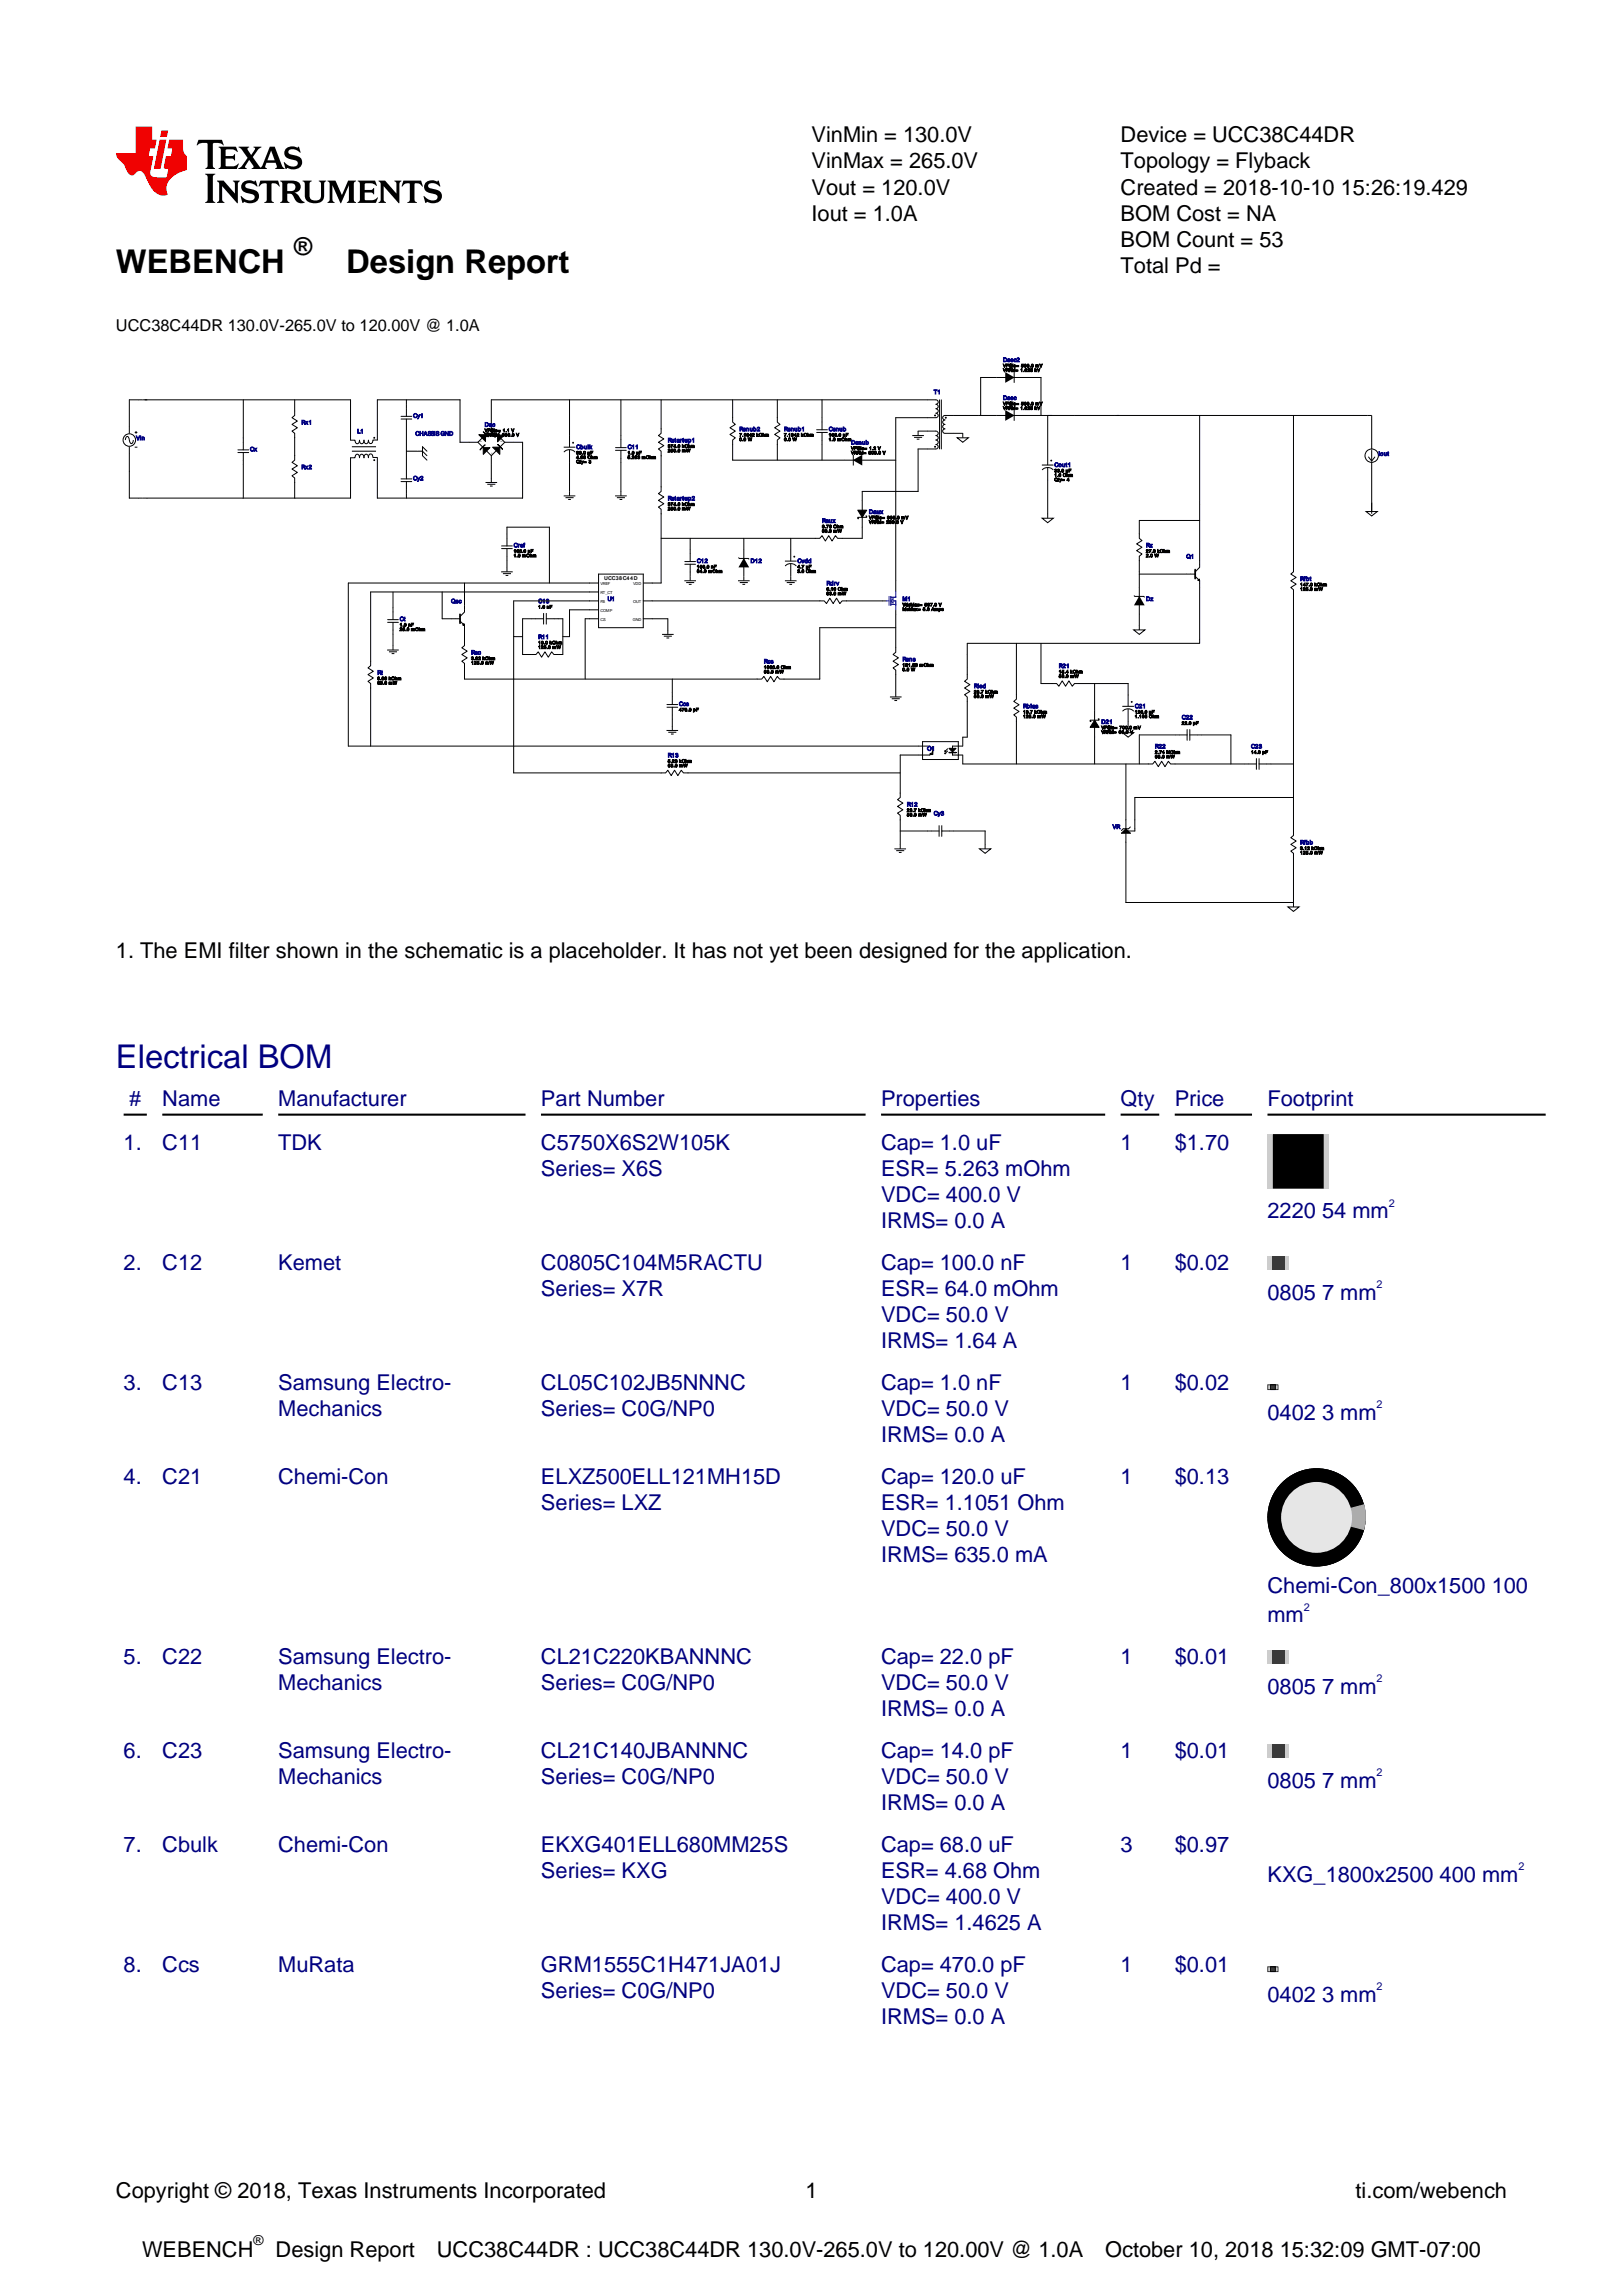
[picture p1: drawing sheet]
<svg xmlns="http://www.w3.org/2000/svg" width="210mm" height="297mm" viewBox="0 0 210 297" stroke-linecap="round" stroke-linejoin="round" font-family="sans-serif">
<defs><g id="words">
<g font-size="4.2">
<text x="15" y="35.3">WEBENCH</text>
<text x="44.8" y="35.3">Design Report</text>
</g>
<text font-size="4.2" fill="#000080" x="15" y="138.3">Electrical BOM</text>
<text font-size="3.2" x="38" y="33">®</text>
<g font-size="2.8">
<text x="105" y="18.4">VinMin = 130.0V</text>
<text x="105" y="21.8">VinMax = 265.0V</text>
<text x="145" y="18.4">Device = UCC38C44DR</text>
<text x="145" y="21.8">Topology = Flyback</text>
<text x="105" y="25.2">Vout = 120.0V</text>
<text x="105" y="28.6">Iout = 1.0A</text>
<text x="145" y="25.2">Created = 2018-10-10 15:26:19.429</text>
<text x="145" y="28.6">BOM Cost = NA</text>
<text x="145" y="32">BOM Count = 53</text>
<text x="145" y="35.3">Total Pd =</text>
<text x="15" y="123.9">1. The EMI filter shown in the schematic is a placeholder. It has not yet been designed for the application.</text>
<text x="15" y="284.4">Copyright © 2018, Texas Instruments Incorporated</text>
<text x="104.2" y="284.4">1</text>
<text x="175.4" y="284.4">ti.com/webench</text>
<text x="18.4" y="292">WEBENCH</text>
<text x="35.7" y="292">Design Report</text>
<text x="56.5" y="292">UCC38C44DR : UCC38C44DR 130.0V-265.0V to 120.00V @ 1.0A</text>
<text x="143" y="292">October 10, 2018 15:32:09 GMT-07:00</text>
</g>
<g font-size="2.8" fill="#000080">
<text x="16.7" y="143.1">#</text>
<text x="21" y="143.1">Name</text>
<text x="36" y="143.1">Manufacturer</text>
<text x="70" y="143.1">Part Number</text>
<text x="114" y="143.1">Properties</text>
<text x="145" y="143.1">Qty</text>
<text x="152" y="143.1">Price</text>
<text x="164" y="143.1">Footprint</text>
<text x="16" y="148.8">1.</text>
<text x="21" y="148.8">C11</text>
<text x="36" y="148.8">TDK</text>
<text x="70" y="148.8">C5750X6S2W105K</text>
<text x="114" y="148.8">Cap= 1.0 uF</text>
<text x="145" y="148.8">1</text>
<text x="152" y="148.8">$1.70</text>
<text x="70" y="152.2">Series= X6S</text>
<text x="114" y="152.2">ESR= 5.263 mOhm</text>
<text x="114" y="155.6">VDC= 400.0 V</text>
<text x="114" y="159">IRMS= 0.0 A</text>
<text x="164" y="157.7">2220 54 mm</text>
<text x="16" y="164.3">2.</text>
<text x="21" y="164.3">C12</text>
<text x="36" y="164.3">Kemet</text>
<text x="70" y="164.3">C0805C104M5RACTU</text>
<text x="70" y="167.7">Series= X7R</text>
<text x="114" y="164.3">Cap= 100.0 nF</text>
<text x="114" y="167.7">ESR= 64.0 mOhm</text>
<text x="145" y="164.3">1</text>
<text x="152" y="164.3">$0.02</text>
<text x="114" y="171.1">VDC= 50.0 V</text>
<text x="164" y="168.2">0805 7 mm</text>
<text x="16" y="179.9">3.</text>
<text x="21" y="179.9">C13</text>
<text x="36" y="179.9">Samsung Electro-</text>
<text x="70" y="179.9">CL05C102JB5NNNC</text>
<text x="114" y="174.5">IRMS= 1.64 A</text>
<text x="114" y="179.9">Cap= 1.0 nF</text>
<text x="145" y="179.9">1</text>
<text x="152" y="179.9">$0.02</text>
<text x="36" y="183.3">Mechanics</text>
<text x="70" y="183.3">Series= C0G/NP0</text>
<text x="114" y="183.3">VDC= 50.0 V</text>
<text x="164" y="183.7">0402 3 mm</text>
<text x="114" y="186.7">IRMS= 0.0 A</text>
<text x="16" y="192">4.</text>
<text x="21" y="192">C21</text>
<text x="36" y="192">Chemi-Con</text>
<text x="70" y="192">ELXZ500ELL121MH15D</text>
<text x="70" y="195.4">Series= LXZ</text>
<text x="114" y="192">Cap= 120.0 uF</text>
<text x="114" y="195.4">ESR= 1.1051 Ohm</text>
<text x="145" y="192">1</text>
<text x="152" y="192">$0.13</text>
<text x="114" y="198.8">VDC= 50.0 V</text>
<text x="114" y="202.2">IRMS= 635.0 mA</text>
<text x="164" y="206.1">Chemi-Con_800x1500 100</text>
<text x="164" y="210">mm</text>
<text x="16" y="215.3">5.</text>
<text x="21" y="215.3">C22</text>
<text x="36" y="215.3">Samsung Electro-</text>
<text x="70" y="215.3">CL21C220KBANNNC</text>
<text x="114" y="215.3">Cap= 22.0 pF</text>
<text x="145" y="215.3">1</text>
<text x="152" y="215.3">$0.01</text>
<text x="36" y="218.7">Mechanics</text>
<text x="70" y="218.7">Series= C0G/NP0</text>
<text x="114" y="218.7">VDC= 50.0 V</text>
<text x="164" y="219.2">0805 7 mm</text>
<text x="16" y="227.5">6.</text>
<text x="21" y="227.5">C23</text>
<text x="36" y="227.5">Samsung Electro-</text>
<text x="70" y="227.5">CL21C140JBANNNC</text>
<text x="114" y="222.1">IRMS= 0.0 A</text>
<text x="114" y="227.5">Cap= 14.0 pF</text>
<text x="145" y="227.5">1</text>
<text x="152" y="227.5">$0.01</text>
<text x="36" y="230.9">Mechanics</text>
<text x="70" y="230.9">Series= C0G/NP0</text>
<text x="114" y="230.9">VDC= 50.0 V</text>
<text x="164" y="231.3">0805 7 mm</text>
<text x="16" y="239.7">7.</text>
<text x="21" y="239.7">Cbulk</text>
<text x="36" y="239.7">Chemi-Con</text>
<text x="70" y="239.7">EKXG401ELL680MM25S</text>
<text x="114" y="234.3">IRMS= 0.0 A</text>
<text x="114" y="239.7">Cap= 68.0 uF</text>
<text x="145" y="239.7">3</text>
<text x="152" y="239.7">$0.97</text>
<text x="70" y="243">Series= KXG</text>
<text x="114" y="243">ESR= 4.68 Ohm</text>
<text x="164" y="243.5">KXG_1800x2500 400 mm</text>
<text x="114" y="246.4">VDC= 400.0 V</text>
<text x="114" y="249.8">IRMS= 1.4625 A</text>
<text x="16" y="255.2">8.</text>
<text x="21" y="255.2">Ccs</text>
<text x="36" y="255.2">MuRata</text>
<text x="70" y="255.2">GRM1555C1H471JA01J</text>
<text x="114" y="255.2">Cap= 470.0 pF</text>
<text x="145" y="255.2">1</text>
<text x="152" y="255.2">$0.01</text>
<text x="70" y="258.6">Series= C0G/NP0</text>
<text x="114" y="258.6">VDC= 50.0 V</text>
<text x="114" y="262">IRMS= 0.0 A</text>
<text x="164" y="259.1">0402 3 mm</text>
</g>
<text font-size="2.1" x="15" y="42.8">UCC38C44DR 130.0V-265.0V to 120.00V @ 1.0A</text>
<text font-size="1.8" x="32.8" y="290.6">®</text>
<g font-size="1.4" fill="#000080">
<text x="179.7" y="156.2">2</text>
<text x="178.1" y="166.7">2</text>
<text x="178.1" y="182.3">2</text>
<text x="168.7" y="208.5">2</text>
<text x="178.1" y="217.7">2</text>
<text x="178.1" y="229.9">2</text>
<text x="196.5" y="242">2</text>
<text x="178.1" y="257.6">2</text>
</g>
<g font-size=".8" fill="#000080">
<text x="129.8" y="46.8">Dsec2</text>
<text x="120.8" y="51">T1</text>
<text x="129.8" y="51.7">Dsec</text>
<text x="17.6" y="56.9">Vin</text>
<text x="32.3" y="58.4">Cx</text>
<text x="39" y="54.9">Rx1</text>
<text x="46.2" y="56.1">L1</text>
<text x="53.5" y="54.1">Cy1</text>
<text x="53.7" y="56.4">CHASSIS GND</text>
<text x="62.7" y="55.2">Dac</text>
<text x="74.6" y="58.1">Cbulk</text>
<text x="81.2" y="58.1">C11</text>
<text x="86.4" y="57.2">Rstartup1</text>
<text x="95.7" y="55.8">Rsnub2</text>
<text x="101.4" y="55.8">Rsnub1</text>
<text x="107.2" y="55.8">Csnub</text>
<text x="110.1" y="57.5">Dsnub</text>
<text x="178.3" y="59">Iout</text>
<text x="39" y="60.7">Rx2</text>
<text x="53.5" y="62.2">Cy2</text>
<text x="86.4" y="64.8">Rstartup2</text>
<text x="136.4" y="60.4">Cout1</text>
<text x="66.5" y="70.8">Cref</text>
<text x="106.4" y="67.6">Raux</text>
<text x="112.4" y="66.5">Daux</text>
<text x="148.3" y="70.8">Rz</text>
<text x="78.6" y="77.8">U1</text>
<text x="90.2" y="72.8">C12</text>
<text x="97.1" y="72.8">D12</text>
<text x="103.2" y="72.8">Cvdd</text>
<text x="106.9" y="75.7">Rdrv</text>
<text x="116.8" y="77.8">M1</text>
<text x="148.3" y="77.8">Dz</text>
<text x="153.5" y="72.3">Q1</text>
<text x="168.2" y="75.2">Rfbt</text>
<text x="51.7" y="80.4">Ct</text>
<text x="58.4" y="78.1">Qsc</text>
<text x="69.6" y="82.7">R11</text>
<text x="69.6" y="78.1">C13</text>
<text x="48.8" y="87.3">Rt</text>
<text x="61" y="84.7">Rsc</text>
<text x="98.8" y="85.9">Rcs</text>
<text x="116.8" y="85.6">Rsns</text>
<text x="126" y="89">Rled</text>
<text x="137" y="86.4">R21</text>
<text x="87.9" y="91.4">Ccs</text>
<text x="132.4" y="91.6">Rbias</text>
<text x="142.5" y="93.7">D21</text>
<text x="146.8" y="91.6">C21</text>
<text x="152.9" y="93.1">C22</text>
<text x="86.4" y="98">R13</text>
<text x="119.9" y="97.1">O1</text>
<text x="149.4" y="96.8">R22</text>
<text x="161.9" y="96.8">C23</text>
<text x="117.3" y="104.4">R12</text>
<text x="120.8" y="105.5">Cy3</text>
<text x="143.9" y="107.3">VR</text>
<text x="168.2" y="109.3">Rfbb</text>
</g>
<text font-size=".7" x="78.2" y="75">UCC38C44D</text>
<g font-size=".6">
<text x="129.8" y="47.5">VF@Io= 500.0 mV</text>
<text x="129.8" y="52.4">VF@Io= 500.0 mV</text>
<text x="129.8" y="53">VRRM= 1.625 kV</text>
<text x="129.8" y="48.1">VRRM= 1.625 kV</text>
<text x="62.4" y="57" transform="rotate(-180 62.4 57)">~</text>
<text x="62.7" y="55.9">VF@Io= 1.1 V</text>
<text x="62.7" y="56.5">VRRM= 600.0 V</text>
<text x="63.8" y="58.7" transform="rotate(-90 63.8 58.7)">-</text>
<text x="63.8" y="56.1" transform="rotate(-90 63.8 56.1)">+</text>
<text x="65.1" y="57" transform="rotate(-180 65.1 57)">~</text>
<text x="74.6" y="58.8">68.0 µF</text>
<text x="74.6" y="59.4">4.68 Ohm</text>
<text x="74.6" y="60">Qty= 3</text>
<text x="81.2" y="58.8">1.0 µF</text>
<text x="81.2" y="59.4">5.263 mOhm</text>
<text x="86.4" y="57.9">374.0 kOhm</text>
<text x="86.4" y="58.5">250.0 mW</text>
<text x="95.7" y="56.5">7.1042 kOhm</text>
<text x="95.7" y="57.1">0.0 W</text>
<text x="101.4" y="56.5">7.1042 kOhm</text>
<text x="101.4" y="57.1">0.0 W</text>
<text x="107.2" y="56.5">100.0 nF</text>
<text x="107.2" y="57.1">1.0 mOhm</text>
<text x="110.1" y="58.2">VF@Io= 1.2 V</text>
<text x="110.1" y="58.8">VRRM= 800.0 V</text>
<text x="86.4" y="65.4">374.0 kOhm</text>
<text x="136.4" y="61.1">33.0 µF</text>
<text x="136.4" y="61.7">1.6 Ohm</text>
<text x="136.4" y="62.3">Qty= 4</text>
<text x="66.5" y="71.5">100.0 nF</text>
<text x="86.4" y="66">250.0 mW</text>
<text x="106.4" y="68.3">9.76 Ohm</text>
<text x="106.4" y="68.9">63.0 mW</text>
<text x="112.4" y="67.2">VF@Io= 900.0 mV</text>
<text x="112.4" y="67.8">VRRM= 200.0 V</text>
<text x="148.3" y="71.5">27.0 kOhm</text>
<text x="66.5" y="72.1">1.0 mOhm</text>
<text x="90.2" y="73.5">100.0 nF</text>
<text x="90.2" y="74.1">64.0 mOhm</text>
<text x="103.2" y="73.5">4.7 µF</text>
<text x="103.2" y="74.1">3.0 Ohm</text>
<text x="106.9" y="76.4">6.19 Ohm</text>
<text x="106.9" y="77">63.0 mW</text>
<text x="148.3" y="72.1">2.0 W</text>
<text x="168.2" y="75.9">147.0 kOhm</text>
<text x="168.2" y="76.4">125.0 mW</text>
<text x="51.7" y="81.1">1.0 nF</text>
<text x="51.7" y="81.6">25.0 mOhm</text>
<text x="69.6" y="83.4">10.0 kOhm</text>
<text x="69.6" y="83.9">125.0 mW</text>
<text x="69.6" y="78.7">1.0 nF</text>
<text x="116.8" y="78.5">VdsMax= 597.0 V</text>
<text x="116.8" y="79">IdsMax= 5.0 Amps</text>
<text x="48.8" y="88">8.66 kOhm</text>
<text x="48.8" y="88.6">63.0 mW</text>
<text x="61" y="85.4">3.92 kOhm</text>
<text x="61" y="86">125.0 mW</text>
<text x="98.8" y="86.6">1000.0 Ohm</text>
<text x="98.8" y="87.1">63.0 mW</text>
<text x="116.8" y="86.3">181.89 mOhm</text>
<text x="116.8" y="86.8">0.0 W</text>
<text x="126" y="89.7">28.7 kOhm</text>
<text x="137" y="87.1">15.4 kOhm</text>
<text x="137" y="87.7">50.0 mW</text>
<text x="87.9" y="92">470.0 pF</text>
<text x="126" y="90.3">50.0 mW</text>
<text x="132.4" y="92.3">13.7 kOhm</text>
<text x="132.4" y="92.9">125.0 mW</text>
<text x="142.5" y="94.4">VF@Io= 700.0 mV</text>
<text x="142.5" y="94.9">VRRM= 60.0 V</text>
<text x="146.8" y="92.3">120.0 µF</text>
<text x="146.8" y="92.9">1.105 Ohm</text>
<text x="152.9" y="93.8">22.0 pF</text>
<text x="86.4" y="98.7">5.23 kOhm</text>
<text x="86.4" y="99.3">63.0 mW</text>
<text x="149.4" y="97.5">2.74 MOhm</text>
<text x="149.4" y="98.1">63.0 mW</text>
<text x="161.9" y="97.5">14.0 pF</text>
<text x="117.3" y="105.1">23.7 kOhm</text>
<text x="117.3" y="105.6">50.0 mW</text>
<text x="168.2" y="110">3.12 kOhm</text>
<text x="168.2" y="110.5">125.0 mW</text>
</g>
<g font-size=".5">
<text x="77.7" y="78">FB</text>
<text x="77.7" y="76.8">RT_CT</text>
<text x="77.7" y="75.7">VREF</text>
<text x="81.9" y="75.7">VDD</text>
<text x="81.9" y="78">OUT</text>
<text x="77.7" y="79.2">COMP</text>
<text x="77.7" y="80.3">CS</text>
<text x="81.9" y="80.3">GND</text>
</g>
</g></defs>
<path d="M55.2 23.5a.81 .81 0 0 0-.3 .9 .81 .81 0 0 0 .8 .6l.7 .2 .2 .3a.65 .65 0 0 1-1 .4l-.3-.1-.4-.5-.1 .1 .2 .9h.2l.1-.2a1.41 1.41 0 0 0 1.8-.4 .87 .87 0 0 0-.8-1.2l-.7-.2-.2-.2a.57 .57 0 0 1 .8-.4l.7 .5 .1-.1-.2-.7h-.2v.1a1.29 1.29 0 0 0-1.4 0zM52.2 23.4l-.2 .7v.1a.78 .78 0 0 1 1-.5v2.1v.2l-.3 .2v.1h1.2v-.1l-.2-.2-.1-.2 .1-2.1a.83 .83 0 0 1 .9 .5l.1-.1-.2-.7zM49 23.4l.2 .3 .1 .1v2l-.1 .2-.2 .2v.1h.9v-.1l-.2-.2-.1-.2 .1-1.7 1.9 2.2h.1v-2.5l.2-.4h-.9l.3 .2v1.4l-1.5-1.6zM46.3 23.4v.1l.2 .1 .1 .2v2l-.1 .2-.2 .2v.1h2.3l.3-.7-.1-.1a1.45 1.45 0 0 1-1.6 .4v-1h.9l.2 .2h.1v-.8h-.1l-.2 .3h-.9v-.8a1.59 1.59 0 0 1 1.5 .3l.1-.1-.3-.6zM42.4 23.4v.1l.2 .1 .1 .2v2l-.1 .2-.2 .3h.9l-.3-.3v-.2v-1.8l1.1 2.3 1-2.3v1.8v.2l-.2 .3h1.2v-.1l-.3-.2v-.2v-2v-.2l.3-.1v-.1h-1.1l-.8 1.8-.8-1.8zM39.2 23.4v.1l.2 .1v.2v1.5a1.24 1.24 0 0 0 1.7 1 .9 .9 0 0 0 .8-1l.1-1.7 .2-.2h-1v.1l.3 .1v.2v1.5a.76 .76 0 0 1-.6 .7 .76 .76 0 0 1-.8-.4v-1.8v-.2l.2-.1v-.1zM37.2 23.8a1.01 1.01 0 0 1 1 .1 .52 .52 0 0 1 0 .6 .52 .52 0 0 1-.5 .2h-.5zM36.3 23.4v.1l.2 .1v.2v2v.2l-.2 .2v.1h1.2v-.1l-.3-.2v-.9a.71 .71 0 0 1 .9 .6 .83 .83 0 0 0 1.3 .4 1.13 1.13 0 0 1-.7-.7l-.2-.2-.4-.3a.78 .78 0 0 0 .7-.4 .78 .78 0 0 0-.1-.9l-.6-.2zM33.7 23.4l-.2 .7v.1a.78 .78 0 0 1 1-.5v2.1v.2l-.3 .2v.1h1.2v-.1l-.2-.2-.1-.2 .1-2.1a.83 .83 0 0 1 .9 .5l.1-.1-.2-.7zM31.5 23.5a.81 .81 0 0 0-.3 .9 .81 .81 0 0 0 .8 .6l.8 .2 .2 .3a.65 .65 0 0 1-1 .4l-.3-.1-.5-.5-.1 .1 .3 .9h.1l.1-.2a1.41 1.41 0 0 0 1.9-.4 .87 .87 0 0 0-.9-1.2l-.7-.2-.2-.2a.57 .57 0 0 1 .9-.4l.6 .5 .1-.1-.2-.7h-.1l-.1 .1a1.29 1.29 0 0 0-1.4 0zM28.1 23.4l.2 .3 .1 .1v2l-.1 .2-.2 .2v.1h.9v-.1l-.2-.2-.1-.2 .1-1.7 1.9 2.2h.1v-2.5l.2-.4h-.9l.3 .2v1.4l-1.5-1.6zM26.6 22.5v.1l.2 .1 .1 .3v2.8l-.1 .2-.2 .2v.1h1.3v-.1l-.3-.2-.1-.2v-2.8l.1-.3 .3-.1v-.1zM37.1 19.2a.81 .81 0 0 0-.3 .9 .81 .81 0 0 0 .8 .5l.7 .2 .2 .3a.64 .64 0 0 1-.9 .4l-.3-.1-.5-.4h-.1l.2 .9h.2l.1-.2a1.4 1.4 0 0 0 1.8-.4 .87 .87 0 0 0-.8-1.2l-.7-.2-.2-.2a.57 .57 0 0 1 .8-.4l.7 .5 .1-.1-.2-.7h-.2v.1a1.28 1.28 0 0 0-1.4 .1zM35.1 19.5l.4 1.2h-.9zM30.9 19v.1l.4 .3 .7 1-.6 1-.2 .2-.4 .2v.1h1.1l-.2-.3 .5-.9 .6 .9-.2 .2v.1h1.9l-.2-.3 .2-.5h1.2l.1 .5-.2 .3h1.2l-.3-.5-1-2.4h-.6l-.9 2.3-.3 .4-1-1.4 .6-.9 .5-.3v-.1h-1l.2 .2-.5 .9-.5-.8 .2-.3zM28.3 19v.1l.2 .1 .1 .3v1.9l-.1 .2-.2 .2v.1h2.3l.3-.7-.1-.1a1.45 1.45 0 0 1-1.6 .4v-1l.9 .1 .2 .2h.1v-.8h-.1l-.2 .2h-.9v-.8a1.58 1.58 0 0 1 1.5 .3l.1-.1-.3-.6zM25.7 18.1l-.3 .7h.1a1.15 1.15 0 0 1 1.3-.3l.1 2.9-.1 .2-.2 .2v.1h1.2v-.1l-.2-.2-.1-.2v-2.7l.1-.2h.2a1.06 1.06 0 0 1 1.1 .3h.1l-.3-.7z" fill="#000"/>
<path d="M20.9 16.9l-.2 .8h.9l.2-.8zM20.7 18.1l-.8 3.8h.9l.7-3.8zM17.6 16.4v3.4h-2.6a2.07 2.07 0 0 0 .9 1.4l.4 .6a1.11 1.11 0 0 0 .8 .9l.3-.1a.73 .73 0 0 1 .6-.4 .73 .73 0 0 1 .7 .4l.2 .4a3.4 3.4 0 0 0 1.8 2.2 1.3 1.3 0 0 0 1 0 1.84 1.84 0 0 1 .8-2.4l.8-.5 .9-.3v-1.8a1.13 1.13 0 0 1-.5-1v-1.1h-1.8l-.2 1.1h.6l-.2 1h-.6l-.3 1.2a.38 .38 0 0 0 .2 .5h.4l-.2 1.1a4 4 0 0 1-2-.2 1.19 1.19 0 0 1-.1-1l.3-1.6h-.6l.2-1h.6l.3-1.1h-.6v-1.7z" fill="#f00000"/>
<path d="M118 56.4h1.5M118.3 56.6h1M118.6 56.8h.4M118.8 55.8v.6" fill="none" stroke="#000" stroke-width=".13"/>
<path d="M166.6 117.4h1.5l-.7 .5z" fill="#fff"/>
<g fill="none" stroke="#000" stroke-width=".13">
<path d="M38.1 53.2v.6l-.3 .3 .7 .4-.7 .4 .7 .5-.7 .4 .3 .3v.6M45.4 57h.5l.2 .4h.1h.2l.1-.4M45.5 57.8h3.2M45.5 58.4h3.2M46.5 57l.1 .4h.2h.2l.1-.4M46.5 57h.1M46.5 59.2l-.1-.4h-.2h-.1l-.2 .4h-.5M46.5 59.2l.1-.4h.2h.2l.1 .4 .1-.4h.2h.1l.2 .4M46.5 59.2h.1M47.1 57l.1 .4h.2h.1l.2-.4M47.1 56.9v.1M47.1 59.2v.1"/>
<path d="M47.7 57h.1M47.7 59.2l.1-.4 .2-.1a.43 .43 0 0 1 .2 .5h.6M48.8 56.9h-.6a.35 .35 0 0 1-.4 .4l-.1-.3M94.8 54.1v.5l.3 .3-.7 .5 .7 .4-.7 .4 .7 .5-.3 .2v.6M119.9 51.7h1.2a.29 .29 0 0 1 .3 .3 .29 .29 0 0 1-.3 .3 .29 .29 0 0 1 .3 .3 .29 .29 0 0 1-.3 .3 .29 .29 0 0 1 .3 .3 .29 .29 0 0 1-.3 .3 .29 .29 0 0 1 .3 .3 .29 .29 0 0 1-.3 .3h-1.2M119.9 55.8h1.2a.29 .29 0 0 1 .3 .3 .29 .29 0 0 1-.3 .3 .29 .29 0 0 1 .3 .3 .29 .29 0 0 1-.3 .2 .29 .29 0 0 1 .3 .3 .29 .29 0 0 1-.3 .3 .29 .29 0 0 1 .3 .3 .29 .29 0 0 1-.3 .3h-1.2M121.6 51.7v6.4M121.8 51.7v6.4M123.4 53.8h-1.1a.29 .29 0 0 0-.3 .3 .29 .29 0 0 0 .3 .2 .29 .29 0 0 0-.3 .3 .29 .29 0 0 0 .3 .3 .29 .29 0 0 0-.3 .3 .29 .29 0 0 0 .3 .3 .29 .29 0 0 0-.3 .3 .29 .29 0 0 0 .3 .3h1.1M135.6 53.8h9.2M175.2 53.8h1.7M18.5 64.5h.5"/>
<path d="M85.5 63v.6l-.3 .3 .7 .4-.7 .5 .7 .4-.7 .4 .3 .3v.6M106.1 77.8h.5l.3 .3 .5-.7 .4 .7 .4-.7 .5 .7 .3-.3h.5M146.7 77.1l.1 .1h1.2l.1 .1M147.4 76v3.5M153.5 74.3h1.1M154.6 74.6l.6 .6v.8M155.2 75.1h-.2l.1-.1 .1 .2-.2-.1 .2-.2v.3M155.2 72.6v.8l-.6 .6M177.5 65v.6M68.8 84.7h.6l.2-.3 .5 .6 .4-.6 .4 .6 .5-.6 .3 .3h.5M115.9 83.8v.6l-.3 .3 .6 .4-.6 .5 .6 .4-.6 .4 .3 .3v.6M118.8 96.6h1.5l.3 .3"/>
<path d="M119.4 96h4.6v2.3h-4.6zM120.4 97.5l.1 .2h-.1zM120.6 96.6l.1 1.1zM120.7 97.3l-.4 .4h-1.5M122.3 97.4l.1 .1h-.1zM122.3 97.1l.1 .1h-.1zM122.6 96.9l-.3 .3M122.6 97.2l-.3 .3M122.8 96.8h.9l-.5 .5zM122.8 97.4h.9zM124.6 96.6h-1.4v1.1h1.4M125.2 87.3v.6l-.4 .3 .7 .4-.7 .4 .7 .5-.7 .4 .4 .3v.6"/>
<path d="M131.5 89.9v.6l-.3 .3 .7 .4-.7 .4 .7 .5-.7 .4 .3 .3v.6M148.6 98.9h.5l.3-.4 .5 .7 .4-.7 .4 .7 .5-.7 .3 .4h.5M85.5 100h.6l.3-.3 .4 .7 .5-.7 .4 .7 .4-.7 .3 .3h.6M145.1 107.8l.6-.5 .6 .5zM145.7 106.1v1.2M145.7 107.8v1.2M146.3 107l-.3 .3h-.7l-.2 .2M146.8 106.1v1.4h-.8M166.6 117.4h1.5l-.7 .5zM167.4 116.8v.6"/>
<circle cx="48.4" cy="59.5" r=".06"/>
<circle cx="48.4" cy="56.7" r=".06"/>
<circle cx="121" cy="57.8" r=".06"/>
<circle cx="121" cy="53.8" r=".06"/>
<circle cx="122.4" cy="54.1" r=".06"/>
</g>
<g fill="#000">
<path d="M147.4 77.1l.7 1.2h-1.4zM120.4 97.5l.1 .2h-.1zM120.6 96.6l.1 1.1zM122.3 97.4l.1 .1h-.1zM122.3 97.1l.1 .1h-.1zM122.8 96.8h.9l-.5 .5zM122.8 97.4h.9zM145.1 107.8l.6-.5 .6 .5z"/>
<circle cx="121" cy="57.8" r=".06"/>
<circle cx="121" cy="53.8" r=".06"/>
<circle cx="122.4" cy="54.1" r=".06"/>
</g>
<path d="M154.6 73.7v1.2" fill="none" stroke="#000" stroke-width=".23"/>
<path d="M146.7 81.5h1.4l-.7 .6z" fill="#fff"/>
<g fill="none" stroke="#000" stroke-width=".13">
<path d="M60.7 57.2h1.1M61.8 57.2l.8 .8M62 56.3h.8v.8zM62.1 58.2l.7-.6zM62.5 57.9h.9l-.9 .9zM62.5 55.9l.7 .6zM62.6 56.5l-.8 .7M62.8 58.2l.8 .8M63.6 54.3v1.2M63.6 59v1.1M63.6 55.5l.7 .8M63.6 55.5l-.7 .7"/>
<path d="M63.7 57.9h1v.9zM64 56.5l.7-.5zM64.3 58.2l-.7 .8M64.4 56.3h.8l-.8 .9zM64.4 57.5l.6 .7zM64.6 56.5l.7 .7M65.3 57.2h1.2M65.3 57.2l-.7 .7M72.9 57.9h1.5M73 58.5a.98 .98 0 0 1 1.4 0M73.7 56.4v1.5M73.7 58.2v1.6"/>
<path d="M74 57.3h.3M74.2 57.2v.2M105.7 56h1.4M105.7 55.6h1.4M106.4 54.1v1.5M106.4 56v1.5M109.3 59.5h3.4M110.4 58.9v1.3M128.9 53.8h3.5M131.2 53.1v1.4M135.6 58.7v1.5M135.9 59.6h.2"/>
<path d="M136 59.5v.2M51.9 62.3h1.4M51.9 62h1.4M52.6 60.4v1.6M52.6 62.3v1.6M72.9 64.2h1.5M73.2 64.4h1M73.5 64.6h.4M73.7 63.6v.6M88.6 72.7h1.4M88.6 73h1.4M89.3 71.1v1.6"/>
<path d="M89.3 73v1.6M95.5 72.2l.2 .1h1.1l.1 .1M96.2 71.1v3.5M101.6 72.6h1.5M101.6 75.2h1.5M101.6 73.2a.98 .98 0 0 1 1.4 0M101.8 75.4h1M102.1 75.6h.4M102.3 71.1v1.5M102.3 73v2.2M102.7 72h.2M102.8 71.9v.3"/>
<path d="M134.8 60.2h1.5M134.9 60.8a.98 .98 0 0 1 1.4 0M135.6 60.5v1.7M147.4 79.5v2M147.4 74.3h6.1M155.2 67.4h-7.8v2.3l.4 .3-.7 .4 .7 .4-.7 .5 .7 .4-.4 .3v4M155.2 64.8v7.8M155.2 76v7.3M145.2 91.4h1.5M145.3 92a.98 .98 0 0 1 1.4 0M146 89.9v1.5M146 91.8v1.6"/>
<path d="M146.3 90.8h.2M146.4 90.7v.2M146.7 81.5h1.4l-.7 .6zM161 98.9h1.6M162.6 98.2v1.4M162.9 98.9h1.6M162.9 98.2v1.4"/>
</g>
<path d="M62.5 57.9h.9l-.9 .9zM62 56.3h.8v.8zM64.4 56.3h.8l-.8 .9zM63.7 57.9h1v.9zM110.3 59.5l1.3-.6v1.3zM130.1 53.1l1.2 .7-1.2 .7zM96.2 72.2l.7 1.2h-1.4z" fill="#000"/>
<path d="M176.8 66.2h1.4l-.7 .6z" fill="#fff"/>
<path d="M176.8 66.2h1.4l-.7 .6zM177.5 65.6v.6" fill="none" stroke="#000" stroke-width=".13"/>
<path d="M145.2 94.8h1.5l-.7 .6z" fill="#fff"/>
<path d="M145.2 94.8h1.5l-.7 .6zM146 94.2v.6" fill="none" stroke="#000" stroke-width=".13"/>
<path d="M126.7 109.9h1.5l-.7 .5z" fill="#fff"/>
<g fill="none" stroke="#000" stroke-width=".13">
<path d="M30.8 58.2h1.4M30.8 58.6h1.4M31.5 56.7v1.5M31.5 58.6v1.5M38.1 59v.5l-.3 .3 .7 .5-.7 .4 .7 .4-.7 .5 .3 .3v.5M51.9 53.9h1.4M51.9 54.2h1.4M52.6 52.3v1.6M52.6 54.2v1.6M54.1 58.4h.6l.5 .6M55.2 58.4l-.5-.6v1.2l.5 .5M79.6 57.9h1.4"/>
<path d="M79.6 58.3h1.4M80.3 56.4v1.5M80.3 58.3v1.5M85.5 55.5v.6l-.3 .3 .7 .4-.7 .4 .7 .5-.7 .4 .3 .3v.6M128.9 48.9h3.5M131.2 48.2v1.3M50.9 78.6v1.6M62.8 62.4h1.5M63.1 62.7h1M63.4 62.9h.3M63.6 61.9v.5M64.9 70.7h1.4"/>
<path d="M64.9 71h1.4M65.6 69.1v1.6M65.6 71v1.6M70.3 79.4v1.4M70.7 79.4v1.4M76.3 78.9h1.1M76.3 77.8h1.1M76.3 76.6h1.1M76.3 75.4h1.1M77.4 74.3h5.8v6.9h-5.8zM83.2 77.8h1.2M83.2 75.4h1.2"/>
<path d="M88.6 75.2h1.5M88.8 75.4h1M89.1 75.6h.4M89.3 74.6v.6M111 66h1.1l-.5 .9zM111.6 64.8v3.4M112 66.8h.1v.1h-1.1v.2h.1M48 85.6v.5l-.4 .3 .7 .5-.7 .4 .7 .4-.7 .5 .4 .3v.5M50.1 84.1h1.5M50.2 80.2h1.3M50.2 80.5h1.3M50.3 84.4h1.1"/>
<path d="M50.7 84.6h.3M50.9 80.5v1.6M50.9 83.5v.6M68.8 80.1h1.5M70.7 80.1h1.5M76.3 80.1h1.1M83.2 80.1h1.2M85.7 82.1h1.5M85.9 82.3h1M86.2 82.6h.4M86.3 91.2h1.4M86.3 91.5h1.4"/>
<path d="M86.4 81.5v.6M87 89.6v1.6M87 91.5v1.6M141.6 93.2l.6 .9h-1.1zM141.6 91.9v3.5M142.1 93h.1v.2h-1.1v.2h.1M152 95.1h1.6M153.6 94.4v1.4M153.9 95.1h1.6M153.9 94.4v1.4M119.9 107.5h1.6M121.5 106.8v1.4"/>
<path d="M121.9 107.5h1.5M121.9 106.8v1.4M126.7 109.9h1.5l-.7 .5zM127.5 109.3v.6"/>
</g>
<path d="M130.1 48.2l1.2 .7-1.2 .6zM111 66h1.1l-.5 .9zM141.6 93.2l.6 .9h-1.1z" fill="#000"/>
<path d="M123.9 56.7h1.4l-.7 .5z" fill="#fff"/>
<g fill="none" stroke="#000" stroke-width=".13">
<path d="M123.9 56.7h1.4l-.7 .5zM124.6 56.1v.6M64.8 74h1.5M65.1 74.2h1M65.4 74.5h.4M65.6 73.4v.6M79.6 64.2h1.5M79.8 64.4h1.1M80.2 64.6h.3M80.3 63.6v.6M95.5 75.2h1.5M95.7 75.4h1.1"/>
<path d="M96.1 75.6h.3M96.2 74.6v.6M86.2 94.5h1.5M86.5 94.8h1M86.8 95h.4M87 94v.5M115.1 90.2h1.6M115.4 90.4h1M115.7 90.7h.4M115.9 89.6v.6M115.7 109.9h1.5M116 110.1h1"/>
<path d="M116.3 110.3h.4M116.5 109.3v.6"/>
</g>
<path d="M134.8 67.1h1.5l-.7 .5z" fill="#fff"/>
<g fill="none" stroke="#000" stroke-width=".13">
<path d="M16.2 56.9l.2-.4h.1a.76 .76 0 0 1 .3 .7l.2 .2 .1-.1 .2-.4M16.7 56.1v-4.4h28.7v5.2M16.7 57.8v6.7h1.8M17.4 57.9h.4M17.4 56h.4M17.6 55.8v.3M31.5 51.7v5M38.1 51.7v1.5M38.1 56.7v2.3M45.4 59.3v5.2h-26.4M48.8 56.9v-5.2h10.7v5.5h1.2M52.6 51.7v.6"/>
<path d="M52.6 55.8v4.6M52.6 58.4h1.4M66.5 57.2h1.1v7.3h-18.8v-5.2M73.7 51.7v4.7M73.7 59.8v3.8M80.3 51.7v4.7M80.3 59.8v3.8M85.5 51.7v3.8M85.5 59v4M94.8 51.7v2.4M94.8 57.5v2h14.5M100.6 51.7v2.9l.3 .3-.7 .5 .7 .4-.7 .4 .7 .5-.3 .2v2.6"/>
<path d="M106.4 51.7v2.4M106.4 57.5v2M112.7 59.5h3.2M118.8 55.8h1.1M119.9 54.1h-4v22.5M119.9 51.7h-56.3v2.6M119.9 58.1h-1.1v5.5h-7.2v1.2M123.4 53.8h5.5M123.4 56.1h1.2M128.9 48.9h-2v4.9M132.4 53.8h3.2v4.9M132.4 48.9h2.3v4.9"/>
<path d="M144.5 53.8h30.7M155.2 53.8v11M167.4 53.8v20.2l-.4 .3 .7 .4-.7 .5 .7 .4-.7 .4 .4 .3v31.8l-.4 .3 .7 .4-.7 .5 .7 .4-.7 .4 .4 .3v6.4h-21.7v-7.8M176.9 53.8h.6v4.3M177.1 59.1l.4 .6M177.5 58.1a.87 .87 0 0 0-.9 .9 .87 .87 0 0 0 .9 .8M177.5 58.1a.87 .87 0 0 1 .8 .9 .87 .87 0 0 1-.8 .8M177.5 58.3v1.4M177.5 59.8v6.7M177.9 59.1l-.4 .6M31.5 60.1v4.4M38.1 62.4v2.1"/>
<path d="M50.9 76.6v2M52.6 63.9v.6M57.2 76.6v3.5h2.3M60.1 75.4v3.8l-.6 .6M63.6 60.1v1.8M65.6 69.1v-.9h5.5v7.2M65.6 72.6v.8M76.3 77.8h-9.8v22.2h19M76.3 75.4h-31.2v21.2h73.7M76.3 76.6h-28.3v9M76.3 78.9h-2.6v3.5h-.9M84.4 77.8h21.7"/>
<path d="M85.5 66.5v8.9h-1.1M89.3 69.7v1.4M96.2 69.7v1.4M102.3 69.7v1.4M109.5 77.8h5.2M111.6 68.2v1.5h-3.2l-.3-.4-.4 .7-.5-.7-.4 .7-.4-.7-.3 .4h-20.6M115.9 78.9v4.9M134.8 67.1h1.5l-.7 .5zM135.6 62.2v4.9M48 89v7.6M50.9 82.1v1.4M59.5 80.4l.6 .5v2.6l-.3 .3 .6 .5-.6 .4 .6 .4-.6 .5 .3 .3v2h38.5l.2-.4 .5 .7 .4-.7 .4 .7 .5-.7 .3 .4h5.2v-6.7h9.8"/>
<path d="M60 80.9h-.1l.1-.1 .1 .1h-.2l.1-.2 .1 .2M66.5 82.4h1.1M68.8 80.1h-1.2v4.6h1.2M72.2 80.1h.6v4.6h-.6M76.3 80.1h-.6v7.8M84.4 80.1h2v1.4M87 87.9v1.7M87 93.1v.9M115.9 87.3v2.3M118.8 97.7h-2.3v5.5l-.4 .3 .7 .4-.7 .5 .7 .4-.7 .4 .4 .3v3.8M124.6 97.7v1.2h24M125.2 90.8v4.6h-.6v1.2"/>
<path d="M131.5 83.3v6.6M131.5 93.4v5.5M134.7 83.3v5.2h2l.3 .3 .4-.7 .5 .7 .4-.7 .4 .7 .3-.3h7v1.4M141.6 88.5v3.4M141.6 95.4v3.5M145.7 98.9v7.2M146 93.4v.8M152 98.9h9M152 95.1h-4.6v3.8M155.2 83.3h-30v4M155.5 95.1h3.8v3.8M164.5 98.9h2.9"/>
<path d="M89 100h27.5M116.5 107.5h3.4M123.4 107.5h4.1v1.8M167.4 103.2h-20.6v2.9"/>
<circle cx="16.7" cy="56.9" r=".81"/>
</g>
<path d="M114.7 77.8h.3M115 77.2v1.1M115.3 77.2v1.1M115.3 78.2h.6M115.3 77.8l.3-.3v.6zM115.6 77.8h.3v1.1M115.9 76.6v.7h-.6" fill="none" stroke="#00f" stroke-width=".13"/>
<path d="M59.5 79.5v1.2" fill="none" stroke="#000" stroke-width=".23"/>
<path d="M16 144.2h3M21 144.2h13M36 144.2h32M70 144.2h42M114 144.2h29M145 144.2h5M152 144.2h10M164 144.2h36" fill="none" stroke="#000" stroke-width=".26"/>
<path d="M164 146.8h8v7h-8z" fill="#ccc"/>
<g fill="#000">
<path d="M164.8 146.9h6.4v6.8h-6.4z"/>
<path d="M164.9 147h6.2v6.6h-6.2zM164.7 146.8v7h6.6v-7z"/>
</g>
<path d="M164 162.6h2.8v1.7h-2.8z" fill="#cbcbcb"/>
<path d="M164.6 162.6h1.6v1.7h-1.6z" fill="#363636"/>
<path d="M164 179.2h1.4v.7h-1.4z" fill="#cbcbcb"/>
<path d="M164.4 179.2h.7v.7h-.7z" fill="#363636"/>
<g fill="#000">
<path d="M164.4 179.3h.6v.5h-.6zM164.4 179.2v.7h.7v-.7z"/>
<path d="M164.1 179.3h1.2v.5h-1.2zM164 179.2v.7h1.4v-.7z"/>
<circle cx="170.3" cy="196.4" r="6.4"/>
</g>
<path d="M170.2 196.4l6.3-1.7a6 6 0 0 1 0 3.3z" fill="#b3b3b3"/>
<circle cx="170.3" cy="196.4" r="4.6" fill="#e6e6e6"/>
<circle cx="170.3" cy="196.4" r="6.4" fill="#000"/>
<path d="M170.2 196.4l6.3-1.7a6 6 0 0 1 0 3.3z" fill="#b3b3b3"/>
<circle cx="170.3" cy="196.4" r="4.6" fill="#e6e6e6"/>
<circle cx="170.3" cy="196.4" r="6.4" fill="#000"/>
<path d="M170.2 196.4l6.3-1.7a6 6 0 0 1 0 3.3z" fill="#b3b3b3"/>
<circle cx="170.3" cy="196.4" r="4.6" fill="#e6e6e6"/>
<path d="M164 213.6h2.8v1.7h-2.8z" fill="#cbcbcb"/>
<path d="M164.6 213.6h1.6v1.7h-1.6z" fill="#363636"/>
<path d="M164 225.7h2.8v1.8h-2.8z" fill="#cbcbcb"/>
<path d="M164.6 225.7h1.6v1.8h-1.6z" fill="#363636"/>
<path d="M164 254.5h1.4v.7h-1.4z" fill="#cbcbcb"/>
<path d="M164.4 254.5h.7v.7h-.7z" fill="#363636"/>
<g fill="#000">
<path d="M164.4 254.6h.6v.5h-.6zM164.4 254.5v.7h.7v-.7z"/>
<path d="M164.1 254.6h1.2v.5h-1.2zM164 254.5v.7h1.4v-.7z"/>
</g>
<use href="#words"/>
</svg>
